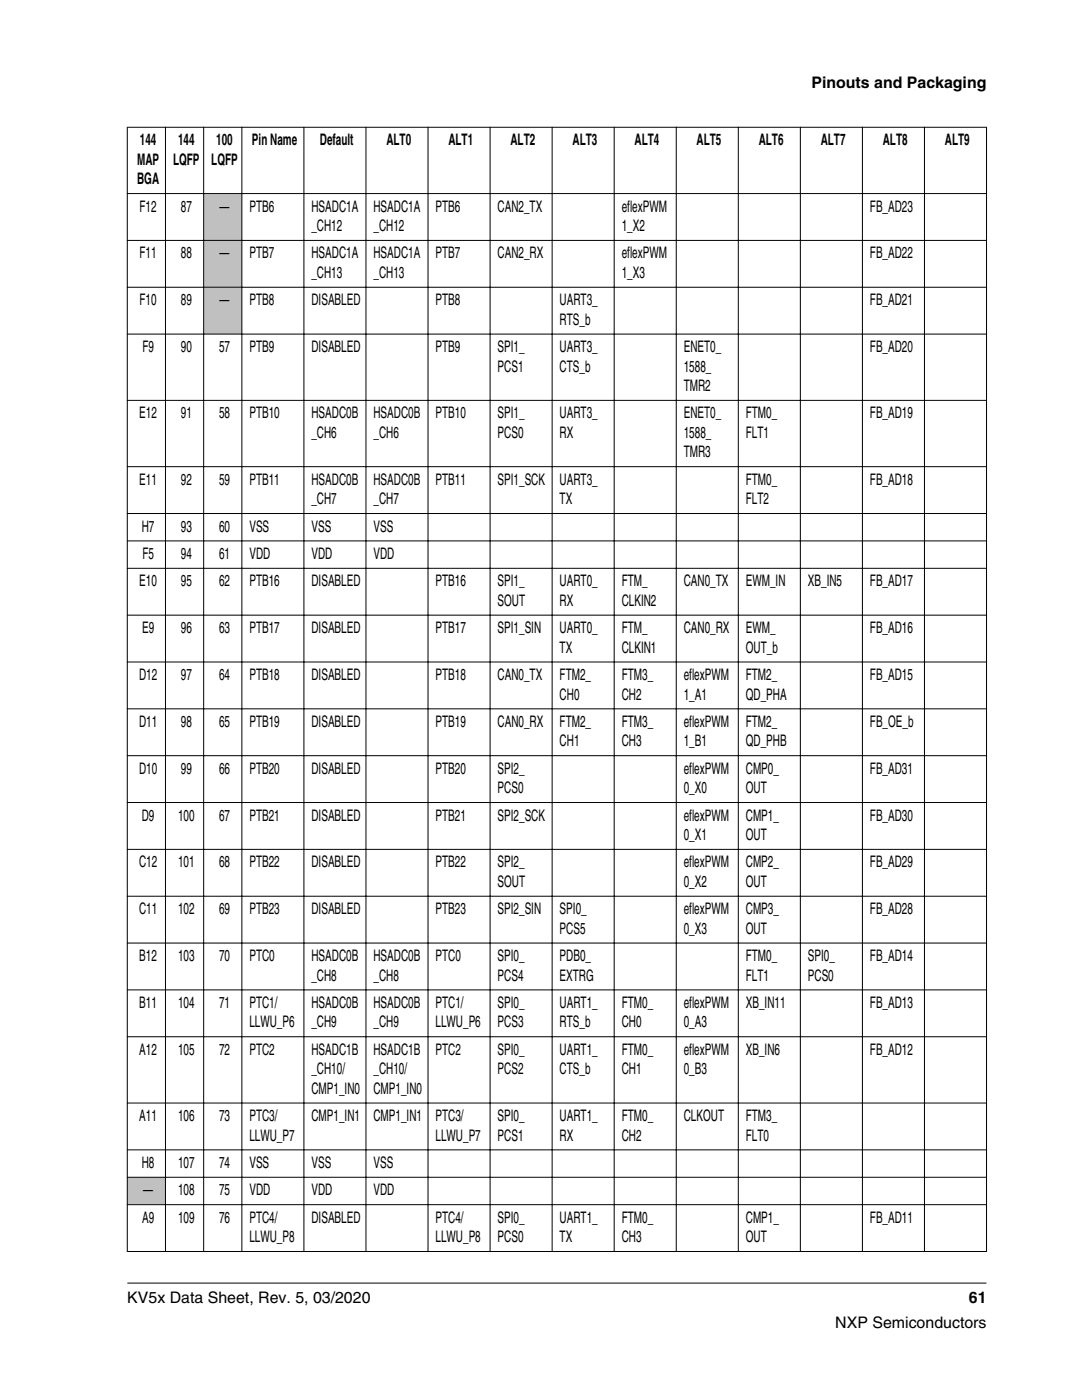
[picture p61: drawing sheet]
<svg xmlns="http://www.w3.org/2000/svg" width="216mm" height="279mm" viewBox="0 0 216 279" stroke-linecap="round" stroke-linejoin="round" font-family="sans-serif">
<defs><g id="words">
<g font-size="3.2">
<text x="161.9" y="17.5">Pinouts and Packaging</text>
<text x="27.9" y="29">144</text>
<text x="35.5" y="29">144</text>
<text x="43.1" y="29">100</text>
<text x="50.3" y="29">Pin Name</text>
<text x="63.8" y="29">Default</text>
<text x="77.1" y="29">ALT0</text>
<text x="89.5" y="29">ALT1</text>
<text x="101.9" y="29">ALT2</text>
<text x="114.2" y="29">ALT3</text>
<text x="126.6" y="29">ALT4</text>
<text x="139" y="29">ALT5</text>
<text x="151.4" y="29">ALT6</text>
<text x="163.8" y="29">ALT7</text>
<text x="176.1" y="29">ALT8</text>
<text x="188.5" y="29">ALT9</text>
<text x="27.4" y="32.9">MAP</text>
<text x="34.5" y="32.9">LQFP</text>
<text x="42.2" y="32.9">LQFP</text>
<text x="27.4" y="36.8">BGA</text>
<text x="27.9" y="42.2">F12</text>
<text x="36.1" y="42.2">87</text>
<text x="43.8" y="42.2">—</text>
<text x="49.8" y="42.2">PTB6</text>
<text x="62.1" y="42.2">HSADC1A</text>
<text x="62.1" y="46.1">_CH12</text>
<text x="74.5" y="42.2">HSADC1A</text>
<text x="74.5" y="46.1">_CH12</text>
<text x="86.9" y="42.2">PTB6</text>
<text x="99.3" y="42.2">CAN2_TX</text>
<text x="124.1" y="42.2">eflexPWM</text>
<text x="124.1" y="46.1">1_X2</text>
<text x="173.6" y="42.2">FB_AD23</text>
<text x="27.9" y="51.6">F11</text>
<text x="36.1" y="51.6">88</text>
<text x="43.8" y="51.6">—</text>
<text x="49.8" y="51.6">PTB7</text>
<text x="62.1" y="51.6">HSADC1A</text>
<text x="74.5" y="51.6">HSADC1A</text>
<text x="86.9" y="51.6">PTB7</text>
<text x="99.3" y="51.6">CAN2_RX</text>
<text x="124.1" y="51.6">eflexPWM</text>
<text x="173.6" y="51.6">FB_AD22</text>
<text x="62.1" y="55.5">_CH13</text>
<text x="74.5" y="55.5">_CH13</text>
<text x="124.1" y="55.5">1_X3</text>
<text x="27.9" y="60.9">F10</text>
<text x="36.1" y="60.9">89</text>
<text x="43.8" y="60.9">—</text>
<text x="49.8" y="60.9">PTB8</text>
<text x="62.1" y="60.9">DISABLED</text>
<text x="86.9" y="60.9">PTB8</text>
<text x="111.7" y="60.9">UART3_</text>
<text x="111.7" y="64.8">RTS_b</text>
<text x="173.6" y="60.9">FB_AD21</text>
<text x="28.4" y="70.3">F9</text>
<text x="36.1" y="70.3">90</text>
<text x="43.7" y="70.3">57</text>
<text x="49.8" y="70.3">PTB9</text>
<text x="62.1" y="70.3">DISABLED</text>
<text x="86.9" y="70.3">PTB9</text>
<text x="99.3" y="70.3">SPI1_</text>
<text x="111.7" y="70.3">UART3_</text>
<text x="136.4" y="70.3">ENET0_</text>
<text x="173.6" y="70.3">FB_AD20</text>
<text x="99.3" y="74.2">PCS1</text>
<text x="111.7" y="74.2">CTS_b</text>
<text x="136.4" y="74.2">1588_</text>
<text x="27.8" y="83.5">E12</text>
<text x="36.1" y="83.5">91</text>
<text x="43.7" y="83.5">58</text>
<text x="49.8" y="83.5">PTB10</text>
<text x="62.1" y="83.5">HSADC0B</text>
<text x="74.5" y="83.5">HSADC0B</text>
<text x="86.9" y="83.5">PTB10</text>
<text x="99.3" y="83.5">SPI1_</text>
<text x="111.7" y="83.5">UART3_</text>
<text x="136.4" y="78">TMR2</text>
<text x="136.4" y="83.5">ENET0_</text>
<text x="148.8" y="83.5">FTM0_</text>
<text x="173.6" y="83.5">FB_AD19</text>
<text x="62.1" y="87.4">_CH6</text>
<text x="74.5" y="87.4">_CH6</text>
<text x="99.3" y="87.4">PCS0</text>
<text x="111.7" y="87.4">RX</text>
<text x="136.4" y="87.4">1588_</text>
<text x="148.8" y="87.4">FLT1</text>
<text x="136.4" y="91.3">TMR3</text>
<text x="27.8" y="96.7">E11</text>
<text x="36.1" y="96.7">92</text>
<text x="43.7" y="96.7">59</text>
<text x="49.8" y="96.7">PTB11</text>
<text x="62.1" y="96.7">HSADC0B</text>
<text x="62.1" y="100.6">_CH7</text>
<text x="74.5" y="96.7">HSADC0B</text>
<text x="74.5" y="100.6">_CH7</text>
<text x="86.9" y="96.7">PTB11</text>
<text x="99.3" y="96.7">SPI1_SCK</text>
<text x="111.7" y="96.7">UART3_</text>
<text x="111.7" y="100.6">TX</text>
<text x="148.8" y="96.7">FTM0_</text>
<text x="148.8" y="100.6">FLT2</text>
<text x="173.6" y="96.7">FB_AD18</text>
<text x="28.3" y="106.1">H7</text>
<text x="36.1" y="106.1">93</text>
<text x="43.7" y="106.1">60</text>
<text x="49.8" y="106.1">VSS</text>
<text x="62.1" y="106.1">VSS</text>
<text x="74.5" y="106.1">VSS</text>
<text x="28.4" y="111.6">F5</text>
<text x="36.1" y="111.6">94</text>
<text x="43.7" y="111.6">61</text>
<text x="49.8" y="111.6">VDD</text>
<text x="62.1" y="111.6">VDD</text>
<text x="74.5" y="111.6">VDD</text>
<text x="27.8" y="117">E10</text>
<text x="36.1" y="117">95</text>
<text x="43.7" y="117">62</text>
<text x="49.8" y="117">PTB16</text>
<text x="62.1" y="117">DISABLED</text>
<text x="86.9" y="117">PTB16</text>
<text x="99.3" y="117">SPI1_</text>
<text x="111.7" y="117">UART0_</text>
<text x="124.1" y="117">FTM_</text>
<text x="136.4" y="117">CAN0_TX</text>
<text x="148.8" y="117">EWM_IN</text>
<text x="161.2" y="117">XB_IN5</text>
<text x="173.6" y="117">FB_AD17</text>
<text x="99.3" y="120.9">SOUT</text>
<text x="111.7" y="120.9">RX</text>
<text x="124.1" y="120.9">CLKIN2</text>
<text x="28.3" y="126.4">E9</text>
<text x="36.1" y="126.4">96</text>
<text x="43.7" y="126.4">63</text>
<text x="49.8" y="126.4">PTB17</text>
<text x="62.1" y="126.4">DISABLED</text>
<text x="86.9" y="126.4">PTB17</text>
<text x="99.3" y="126.4">SPI1_SIN</text>
<text x="111.7" y="126.4">UART0_</text>
<text x="111.7" y="130.3">TX</text>
<text x="124.1" y="126.4">FTM_</text>
<text x="124.1" y="130.3">CLKIN1</text>
<text x="136.4" y="126.4">CAN0_RX</text>
<text x="148.8" y="126.4">EWM_</text>
<text x="148.8" y="130.3">OUT_b</text>
<text x="173.6" y="126.4">FB_AD16</text>
<text x="27.7" y="135.7">D12</text>
<text x="36.1" y="135.7">97</text>
<text x="43.7" y="135.7">64</text>
<text x="49.8" y="135.7">PTB18</text>
<text x="62.1" y="135.7">DISABLED</text>
<text x="86.9" y="135.7">PTB18</text>
<text x="99.3" y="135.7">CAN0_TX</text>
<text x="111.7" y="135.7">FTM2_</text>
<text x="124.1" y="135.7">FTM3_</text>
<text x="136.4" y="135.7">eflexPWM</text>
<text x="148.8" y="135.7">FTM2_</text>
<text x="173.6" y="135.7">FB_AD15</text>
<text x="111.7" y="139.6">CH0</text>
<text x="124.1" y="139.6">CH2</text>
<text x="136.4" y="139.6">1_A1</text>
<text x="148.8" y="139.6">QD_PHA</text>
<text x="27.7" y="145.1">D11</text>
<text x="36.1" y="145.1">98</text>
<text x="43.7" y="145.1">65</text>
<text x="49.8" y="145.1">PTB19</text>
<text x="62.1" y="145.1">DISABLED</text>
<text x="86.9" y="145.1">PTB19</text>
<text x="99.3" y="145.1">CAN0_RX</text>
<text x="111.7" y="145.1">FTM2_</text>
<text x="111.7" y="149">CH1</text>
<text x="124.1" y="145.1">FTM3_</text>
<text x="124.1" y="149">CH3</text>
<text x="136.4" y="145.1">eflexPWM</text>
<text x="136.4" y="149">1_B1</text>
<text x="148.8" y="145.1">FTM2_</text>
<text x="148.8" y="149">QD_PHB</text>
<text x="173.6" y="145.1">FB_OE_b</text>
<text x="27.7" y="154.4">D10</text>
<text x="36.1" y="154.4">99</text>
<text x="43.7" y="154.4">66</text>
<text x="49.8" y="154.4">PTB20</text>
<text x="62.1" y="154.4">DISABLED</text>
<text x="86.9" y="154.4">PTB20</text>
<text x="99.3" y="154.4">SPI2_</text>
<text x="136.4" y="154.4">eflexPWM</text>
<text x="148.8" y="154.4">CMP0_</text>
<text x="173.6" y="154.4">FB_AD31</text>
<text x="99.3" y="158.3">PCS0</text>
<text x="136.4" y="158.3">0_X0</text>
<text x="148.8" y="158.3">OUT</text>
<text x="28.3" y="163.8">D9</text>
<text x="35.5" y="163.8">100</text>
<text x="43.7" y="163.8">67</text>
<text x="49.8" y="163.8">PTB21</text>
<text x="62.1" y="163.8">DISABLED</text>
<text x="86.9" y="163.8">PTB21</text>
<text x="99.3" y="163.8">SPI2_SCK</text>
<text x="136.4" y="163.8">eflexPWM</text>
<text x="136.4" y="167.6">0_X1</text>
<text x="148.8" y="163.8">CMP1_</text>
<text x="148.8" y="167.6">OUT</text>
<text x="173.6" y="163.8">FB_AD30</text>
<text x="27.7" y="173.1">C12</text>
<text x="35.5" y="173.1">101</text>
<text x="43.7" y="173.1">68</text>
<text x="49.8" y="173.1">PTB22</text>
<text x="62.1" y="173.1">DISABLED</text>
<text x="86.9" y="173.1">PTB22</text>
<text x="99.3" y="173.1">SPI2_</text>
<text x="136.4" y="173.1">eflexPWM</text>
<text x="148.8" y="173.1">CMP2_</text>
<text x="173.6" y="173.1">FB_AD29</text>
<text x="99.3" y="177">SOUT</text>
<text x="136.4" y="177">0_X2</text>
<text x="148.8" y="177">OUT</text>
<text x="27.7" y="182.5">C11</text>
<text x="35.5" y="182.5">102</text>
<text x="43.7" y="182.5">69</text>
<text x="49.8" y="182.5">PTB23</text>
<text x="62.1" y="182.5">DISABLED</text>
<text x="86.9" y="182.5">PTB23</text>
<text x="99.3" y="182.5">SPI2_SIN</text>
<text x="111.7" y="182.5">SPI0_</text>
<text x="136.4" y="182.5">eflexPWM</text>
<text x="148.8" y="182.5">CMP3_</text>
<text x="173.6" y="182.5">FB_AD28</text>
<text x="27.8" y="191.8">B12</text>
<text x="35.5" y="191.8">103</text>
<text x="43.7" y="191.8">70</text>
<text x="49.8" y="191.8">PTC0</text>
<text x="62.1" y="191.8">HSADC0B</text>
<text x="74.5" y="191.8">HSADC0B</text>
<text x="86.9" y="191.8">PTC0</text>
<text x="99.3" y="191.8">SPI0_</text>
<text x="111.7" y="186.3">PCS5</text>
<text x="111.7" y="191.8">PDB0_</text>
<text x="136.4" y="186.3">0_X3</text>
<text x="148.8" y="186.3">OUT</text>
<text x="148.8" y="191.8">FTM0_</text>
<text x="161.2" y="191.8">SPI0_</text>
<text x="173.6" y="191.8">FB_AD14</text>
<text x="62.1" y="195.7">_CH8</text>
<text x="74.5" y="195.7">_CH8</text>
<text x="99.3" y="195.7">PCS4</text>
<text x="111.7" y="195.7">EXTRG</text>
<text x="148.8" y="195.7">FLT1</text>
<text x="161.2" y="195.7">PCS0</text>
<text x="27.8" y="201.2">B11</text>
<text x="35.5" y="201.2">104</text>
<text x="43.7" y="201.2">71</text>
<text x="49.8" y="201.2">PTC1/</text>
<text x="62.1" y="201.2">HSADC0B</text>
<text x="74.5" y="201.2">HSADC0B</text>
<text x="86.9" y="201.2">PTC1/</text>
<text x="99.3" y="201.2">SPI0_</text>
<text x="111.7" y="201.2">UART1_</text>
<text x="124.1" y="201.2">FTM0_</text>
<text x="136.4" y="201.2">eflexPWM</text>
<text x="148.8" y="201.2">XB_IN11</text>
<text x="173.6" y="201.2">FB_AD13</text>
<text x="49.8" y="205">LLWU_P6</text>
<text x="62.1" y="205">_CH9</text>
<text x="74.5" y="205">_CH9</text>
<text x="86.9" y="205">LLWU_P6</text>
<text x="99.3" y="205">PCS3</text>
<text x="111.7" y="205">RTS_b</text>
<text x="124.1" y="205">CH0</text>
<text x="136.4" y="205">0_A3</text>
<text x="27.8" y="210.5">A12</text>
<text x="35.5" y="210.5">105</text>
<text x="43.7" y="210.5">72</text>
<text x="49.8" y="210.5">PTC2</text>
<text x="62.1" y="210.5">HSADC1B</text>
<text x="62.1" y="214.4">_CH10/</text>
<text x="74.5" y="210.5">HSADC1B</text>
<text x="74.5" y="214.4">_CH10/</text>
<text x="86.9" y="210.5">PTC2</text>
<text x="99.3" y="210.5">SPI0_</text>
<text x="99.3" y="214.4">PCS2</text>
<text x="111.7" y="210.5">UART1_</text>
<text x="111.7" y="214.4">CTS_b</text>
<text x="124.1" y="210.5">FTM0_</text>
<text x="124.1" y="214.4">CH1</text>
<text x="136.4" y="210.5">eflexPWM</text>
<text x="136.4" y="214.4">0_B3</text>
<text x="148.8" y="210.5">XB_IN6</text>
<text x="173.6" y="210.5">FB_AD12</text>
<text x="62.1" y="218.3">CMP1_IN0</text>
<text x="74.5" y="218.3">CMP1_IN0</text>
<text x="27.8" y="223.7">A11</text>
<text x="35.5" y="223.7">106</text>
<text x="43.7" y="223.7">73</text>
<text x="49.8" y="223.7">PTC3/</text>
<text x="49.8" y="227.6">LLWU_P7</text>
<text x="62.1" y="223.7">CMP1_IN1</text>
<text x="74.5" y="223.7">CMP1_IN1</text>
<text x="86.9" y="223.7">PTC3/</text>
<text x="86.9" y="227.6">LLWU_P7</text>
<text x="99.3" y="223.7">SPI0_</text>
<text x="99.3" y="227.6">PCS1</text>
<text x="111.7" y="223.7">UART1_</text>
<text x="111.7" y="227.6">RX</text>
<text x="124.1" y="223.7">FTM0_</text>
<text x="124.1" y="227.6">CH2</text>
<text x="136.4" y="223.7">CLKOUT</text>
<text x="148.8" y="223.7">FTM3_</text>
<text x="148.8" y="227.6">FLT0</text>
<text x="28.3" y="233.1">H8</text>
<text x="35.5" y="233.1">107</text>
<text x="43.7" y="233.1">74</text>
<text x="49.8" y="233.1">VSS</text>
<text x="62.1" y="233.1">VSS</text>
<text x="74.5" y="233.1">VSS</text>
<text x="28.6" y="238.6">—</text>
<text x="35.5" y="238.6">108</text>
<text x="43.7" y="238.6">75</text>
<text x="49.8" y="238.6">VDD</text>
<text x="62.1" y="238.6">VDD</text>
<text x="74.5" y="238.6">VDD</text>
<text x="28.3" y="244">A9</text>
<text x="35.5" y="244">109</text>
<text x="43.7" y="244">76</text>
<text x="49.8" y="244">PTC4/</text>
<text x="62.1" y="244">DISABLED</text>
<text x="86.9" y="244">PTC4/</text>
<text x="99.3" y="244">SPI0_</text>
<text x="111.7" y="244">UART1_</text>
<text x="124.1" y="244">FTM0_</text>
<text x="148.8" y="244">CMP1_</text>
<text x="173.6" y="244">FB_AD11</text>
<text x="49.8" y="247.9">LLWU_P8</text>
<text x="86.9" y="247.9">LLWU_P8</text>
<text x="99.3" y="247.9">PCS0</text>
<text x="111.7" y="247.9">TX</text>
<text x="124.1" y="247.9">CH3</text>
<text x="148.8" y="247.9">OUT</text>
<text x="25.4" y="260">KV5x Data Sheet, Rev. 5, 03/2020</text>
<text x="193.3" y="260">61</text>
<text x="166.7" y="265">NXP Semiconductors</text>
</g>
</g></defs>
<g fill="#c0c0c0">
<path d="M40.7 38.7h7.5v9.2h-7.5z" fill-rule="evenodd"/>
<path d="M40.7 48.1h7.5v9.1h-7.5z" fill-rule="evenodd"/>
<path d="M40.7 57.4h7.5v9.2h-7.5z" fill-rule="evenodd"/>
<path d="M25.5 235h7.4v5.3h-7.4z" fill-rule="evenodd"/>
</g>
<g fill="none" stroke="#000" stroke-width=".2">
<path d="M25.3 25.4h171.6M25.3 38.6h171.6M25.4 25.3v224.6M33 25.3v224.6M40.6 25.3v224.6M48.3 25.3v224.6M60.6 25.3v224.6M73 25.3v224.6M85.4 25.3v224.6M97.8 25.3v224.6M110.2 25.3v224.6M122.6 25.3v224.6"/>
<path d="M134.9 25.3v224.6M147.3 25.3v224.6M159.7 25.3v224.6M172.1 25.3v224.6M184.5 25.3v224.6M196.9 25.3v224.6M25.3 48h171.6M25.3 57.3h171.6M25.3 66.7h171.6M25.3 79.9h171.6M25.3 93.1h171.6M25.3 102.5h171.6"/>
<path d="M25.3 108h171.6M25.3 113.4h171.6M25.3 122.8h171.6M25.3 132.1h171.6M25.3 141.5h171.6M25.3 150.8h171.6M25.3 160.2h171.6M25.3 169.5h171.6M25.3 178.9h171.6M25.3 188.2h171.6M25.3 197.6h171.6M25.3 206.9h171.6"/>
<path d="M25.3 220.1h171.6M25.3 229.5h171.6M25.3 234.9h171.6M25.3 240.4h171.6M25.3 249.8h171.6M25.4 256.1h171.4"/>
</g>
<use href="#words"/>
</svg>
